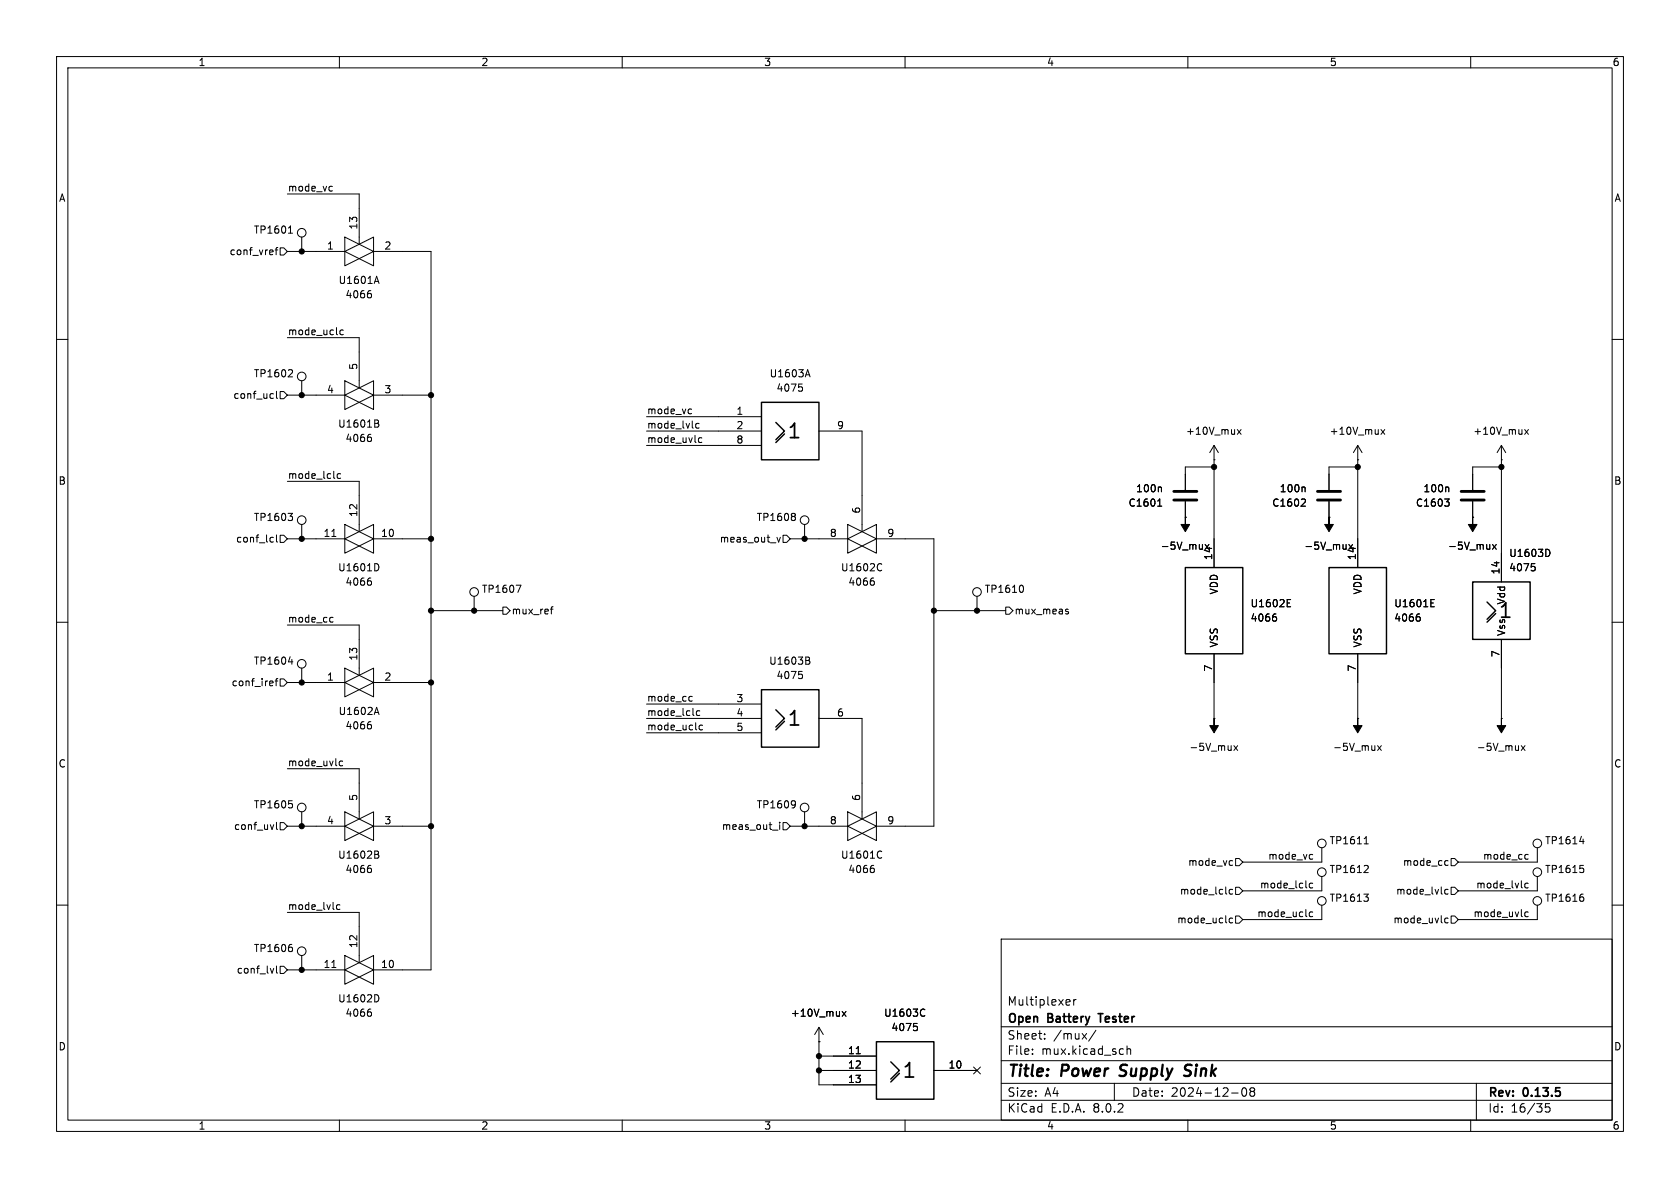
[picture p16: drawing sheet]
<svg xmlns="http://www.w3.org/2000/svg" width="297mm" height="210mm" viewBox="0 0 297 210" stroke-linecap="round" stroke-linejoin="round" font-family="sans-serif">
<defs><g id="words">
<g font-size="3.5">
<text x="139" y="77.9">1</text>
<text x="264.8" y="109.7">1</text>
<text x="139" y="128.7">1</text>
<text x="159.4" y="191">1</text>
</g>
<g font-size="2.8">
<text x="178" y="190.9">Title:</text>
<text x="187.7" y="190.9">Power</text>
<text x="198.8" y="190.9">Supply</text>
<text x="211.1" y="190.9">Sink</text>
</g>
<g font-size="2.1">
<text x="178" y="178">Multiplexer</text>
<text x="178" y="184">Sheet:</text>
<text x="178" y="181.2">Open</text>
<text x="185.3" y="181.2">Battery</text>
<text x="186.2" y="184">/mux/</text>
<text x="195" y="181.2">Tester</text>
<text x="178" y="186.7">File:</text>
<text x="184.1" y="186.7">mux.kicad_sch</text>
<text x="178" y="196.9">KiCad</text>
<text x="178" y="194.1">Size:</text>
<text x="184.7" y="194.1">A4</text>
<text x="185.7" y="196.9">E.D.A.</text>
<text x="193.3" y="196.9">8.0.2</text>
<text x="200" y="194.1">Date:</text>
<text x="207" y="194.1">2024-12-08</text>
<text x="263" y="194.3">Rev:</text>
<text x="263" y="196.9">Id:</text>
<text x="267.1" y="196.9">16/35</text>
<text x="269.4" y="194.3">0.13.5</text>
</g>
<g font-size="1.8">
<text x="35" y="11.9">1</text>
<text x="85" y="11.9">2</text>
<text x="135" y="11.9">3</text>
<text x="185" y="11.9">4</text>
<text x="235" y="11.9">5</text>
<text x="285" y="11.9">6</text>
<text x="10.3" y="35.9">A</text>
<text x="50.8" y="33.9">mode_vc</text>
<text x="285.3" y="35.9">A</text>
<text x="44.8" y="41.5">TP1601</text>
<text x="63.2" y="40.7" transform="rotate(-90 63.2 40.7)">13</text>
<text x="40.5" y="45.3">conf_vref</text>
<text x="57.7" y="44.2">1</text>
<text x="67.9" y="44.2">2</text>
<text x="59.8" y="50.4">U1601A</text>
<text x="61" y="52.9">4066</text>
<text x="50.8" y="59.3">mode_uclc</text>
<text x="63.2" y="65.5" transform="rotate(-90 63.2 65.5)">5</text>
<text x="41.2" y="70.7">conf_ucl</text>
<text x="44.8" y="66.9">TP1602</text>
<text x="57.7" y="69.6">4</text>
<text x="67.9" y="69.6">3</text>
<text x="136" y="66.9">U1603A</text>
<text x="137.2" y="69.4">4075</text>
<text x="59.7" y="75.8">U1601B</text>
<text x="114.3" y="73.3">mode_vc</text>
<text x="114.3" y="75.9">mode_lvlc</text>
<text x="130.1" y="73.4">1</text>
<text x="130.1" y="75.9">2</text>
<text x="147.9" y="75.9">9</text>
<text x="209.6" y="77.1">+10V_mux</text>
<text x="235" y="77.1">+10V_mux</text>
<text x="260.4" y="77.1">+10V_mux</text>
<text x="61" y="78.3">4066</text>
<text x="114.3" y="78.4">mode_uvlc</text>
<text x="130.1" y="78.5">8</text>
<text x="10.3" y="85.9">B</text>
<text x="50.8" y="84.7">mode_lclc</text>
<text x="199.4" y="89.8">C1601</text>
<text x="200.7" y="87.2">100n</text>
<text x="224.8" y="89.8">C1602</text>
<text x="226.1" y="87.2">100n</text>
<text x="250.2" y="89.8">C1603</text>
<text x="251.5" y="87.2">100n</text>
<text x="285.3" y="85.9">B</text>
<text x="44.8" y="92.3">TP1603</text>
<text x="57.1" y="95">11</text>
<text x="63.2" y="91.5" transform="rotate(-90 63.2 91.5)">12</text>
<text x="67.3" y="95">10</text>
<text x="133.7" y="92.3">TP1608</text>
<text x="146.6" y="95">8</text>
<text x="152.1" y="90.9" transform="rotate(-90 152.1 90.9)">6</text>
<text x="156.8" y="95">9</text>
<text x="41.6" y="96.1">conf_lcl</text>
<text x="59.7" y="101.2">U1601D</text>
<text x="127.2" y="96.1">meas_out_v</text>
<text x="148.6" y="101.2">U1602C</text>
<text x="205.1" y="97.4">-5V_mux</text>
<text x="214.4" y="99.1" transform="rotate(-90 214.4 99.1)">14</text>
<text x="230.5" y="97.4">-5V_mux</text>
<text x="239.8" y="99.1" transform="rotate(-90 239.8 99.1)">14</text>
<text x="255.9" y="97.4">-5V_mux</text>
<text x="265.2" y="101.6" transform="rotate(-90 265.2 101.6)">14</text>
<text x="266.7" y="98.7">U1603D</text>
<text x="266.7" y="101.2">4075</text>
<text x="61" y="103.7">4066</text>
<text x="85.1" y="105">TP1607</text>
<text x="149.9" y="103.7">4066</text>
<text x="174" y="105">TP1610</text>
<text x="215.5" y="105.2" transform="rotate(-90 215.5 105.2)">VDD</text>
<text x="221" y="107.5">U1602E</text>
<text x="240.9" y="105.2" transform="rotate(-90 240.9 105.2)">VDD</text>
<text x="246.4" y="107.5">U1601E</text>
<text x="266.3" y="107" transform="rotate(-90 266.3 107)">Vdd</text>
<text x="50.8" y="110.1">mode_cc</text>
<text x="90.4" y="108.8">mux_ref</text>
<text x="179.3" y="108.8">mux_meas</text>
<text x="221" y="110.1">4066</text>
<text x="246.4" y="110.1">4066</text>
<text x="266.3" y="112.5" transform="rotate(-90 266.3 112.5)">Vss</text>
<text x="44.8" y="117.7">TP1604</text>
<text x="63.2" y="116.9" transform="rotate(-90 63.2 116.9)">13</text>
<text x="135.9" y="117.7">U1603B</text>
<text x="214.4" y="118.8" transform="rotate(-90 214.4 118.8)">7</text>
<text x="215.5" y="114.6" transform="rotate(-90 215.5 114.6)">VSS</text>
<text x="239.8" y="118.8" transform="rotate(-90 239.8 118.8)">7</text>
<text x="240.9" y="114.6" transform="rotate(-90 240.9 114.6)">VSS</text>
<text x="265.2" y="116.3" transform="rotate(-90 265.2 116.3)">7</text>
<text x="40.9" y="121.5">conf_iref</text>
<text x="57.7" y="120.4">1</text>
<text x="67.9" y="120.4">2</text>
<text x="114.3" y="124.1">mode_cc</text>
<text x="130.1" y="124.2">3</text>
<text x="137.2" y="120.2">4075</text>
<text x="59.8" y="126.6">U1602A</text>
<text x="61" y="129.1">4066</text>
<text x="114.3" y="126.7">mode_lclc</text>
<text x="114.3" y="129.2">mode_uclc</text>
<text x="130.1" y="126.7">4</text>
<text x="130.1" y="129.3">5</text>
<text x="147.9" y="126.7">6</text>
<text x="10.3" y="135.9">C</text>
<text x="50.8" y="135.5">mode_uvlc</text>
<text x="210.2" y="132.9">-5V_mux</text>
<text x="235.6" y="132.9">-5V_mux</text>
<text x="261" y="132.9">-5V_mux</text>
<text x="285.3" y="135.9">C</text>
<text x="44.8" y="143.1">TP1605</text>
<text x="63.2" y="141.7" transform="rotate(-90 63.2 141.7)">5</text>
<text x="133.7" y="143.1">TP1609</text>
<text x="152.1" y="141.7" transform="rotate(-90 152.1 141.7)">6</text>
<text x="41.3" y="146.9">conf_uvl</text>
<text x="57.7" y="145.8">4</text>
<text x="67.9" y="145.8">3</text>
<text x="127.5" y="146.9">meas_out_i</text>
<text x="146.6" y="145.8">8</text>
<text x="156.8" y="145.8">9</text>
<text x="235" y="149.5">TP1611</text>
<text x="273.1" y="149.5">TP1614</text>
<text x="59.7" y="152">U1602B</text>
<text x="61" y="154.5">4066</text>
<text x="148.6" y="152">U1601C</text>
<text x="149.9" y="154.5">4066</text>
<text x="209.9" y="153.3">mode_vc</text>
<text x="224.1" y="152.1">mode_vc</text>
<text x="235" y="154.5">TP1612</text>
<text x="247.9" y="153.3">mode_cc</text>
<text x="262.1" y="152.1">mode_cc</text>
<text x="273.1" y="154.5">TP1615</text>
<text x="50.8" y="160.9">mode_lvlc</text>
<text x="208.5" y="158.3">mode_lclc</text>
<text x="222.7" y="157.1">mode_lclc</text>
<text x="235" y="159.6">TP1613</text>
<text x="246.7" y="158.3">mode_lvlc</text>
<text x="260.9" y="157.1">mode_lvlc</text>
<text x="273.1" y="159.6">TP1616</text>
<text x="63.2" y="167.7" transform="rotate(-90 63.2 167.7)">12</text>
<text x="208" y="163.4">mode_uclc</text>
<text x="222.2" y="162.2">mode_uclc</text>
<text x="246.2" y="163.4">mode_uvlc</text>
<text x="260.4" y="162.2">mode_uvlc</text>
<text x="41.8" y="172.3">conf_lvl</text>
<text x="44.8" y="168.5">TP1606</text>
<text x="57.1" y="171.2">11</text>
<text x="67.3" y="171.2">10</text>
<text x="59.7" y="177.4">U1602D</text>
<text x="61" y="179.9">4066</text>
<text x="139.7" y="179.9">+10V_mux</text>
<text x="156.2" y="179.9">U1603C</text>
<text x="10.3" y="185.9">D</text>
<text x="157.5" y="182.5">4075</text>
<text x="285.3" y="185.9">D</text>
<text x="149.8" y="186.4">11</text>
<text x="149.8" y="189">12</text>
<text x="149.8" y="191.5">13</text>
<text x="167.6" y="189">10</text>
<text x="35" y="199.9">1</text>
<text x="85" y="199.9">2</text>
<text x="135" y="199.9">3</text>
<text x="185" y="199.9">4</text>
<text x="235" y="199.9">5</text>
<text x="285" y="199.9">6</text>
</g>
</g></defs>
<g fill="none" stroke="#000" stroke-width=".18">
<path d="M10 10h277v190h-277zM12 12h273v186h-273zM60 10v2M110 10v2M160 10v2M210 10v2M260 10v2M50.8 34.3h12.7v8.9M58.4 32.9l.4 .1M58.8 33.7l-.4 .1M10 60h2M48.6 44.2h.5"/>
<path d="M49.1 43.8l-.3 .1v1.1M49.5 43.8h.7l.6 .7-.6 .6h-.7zM50.8 59.7h12.7v8.9M50.8 44.5h10.2M51 41.2h.7M51.2 40.1l.2-.2v1.3M53.3 41.9v2.6M60.7 58.4l-.4-.1-.2 .3 .1 .5h.5M61 44.5l5-2.6v5.1zM61 41.9l5 2.6-5 2.5zM65.3 51.4h.3M65.4 51.9l.3 .2v.3l-.3 .2"/>
<path d="M66 44.5h10.2v127h-10.2M66.3 49.7h.6M66.6 48.8l.4 1.3M285 60h2M48.2 69.6h.1M48.3 70.4h-.1M48.9 69.2v1l.2 .2M49.5 69.2h.7l.6 .7-.6 .6h-.7zM50.8 69.9h10.2M51.5 65.3l.2 .3v.3l-.8 .7h.8M53.3 67.3v2.6M61 69.9l5-2.6v5.1z"/>
<path d="M61 67.3l5 2.6-5 2.5zM65.3 76.8h.3M65.4 77.3l.3 .2v.3l-.3 .2M66 69.9h10.2M66.3 74.2l.6 .2v.2l-.2 .2M66.3 74.8h.4M66.7 74.8l.3 .3-.1 .3-.6 .1M114.3 73.7h20.3M114.3 76.2h20.3M114.3 78.7h20.3M121.9 72.3l.4 .1M122.3 73.1h-.4"/>
<path d="M123.6 74.9l-.4-.1-.2 .3 .1 .5h.5M124.1 77.4h-.4l-.2 .2 .1 .6h.5M141.2 67.9h.6M141.6 68.4l.3 .2v.3l-.3 .3M142.5 66.3h.6M142.8 65.3l.4 1.3M144.8 76.2h7.6v17.8M214.6 78.7l-.7 1.3M214.6 78.7v21.6M214.6 78.7l.8 1.3M218.7 75.9l.7 .9M219.4 75.9l-.7 .9"/>
<path d="M240 78.7v21.6M240 78.7l-.7 1.3M240 78.7l.8 1.3M244.1 75.9l.7 .9M244.8 75.9l-.7 .9M265.4 78.7v24.2M265.4 78.7l-.7 1.3M265.4 78.7l.8 1.3M269.5 75.9l.7 .9M270.2 75.9l-.7 .9M48 95h.3M48.3 95.8h-.3"/>
<path d="M48.9 94.6v1l.2 .2M49.5 94.6h.7l.6 .7-.6 .6h-.7zM50.8 85.1h12.7v8.9M50.8 95.3h10.2M50.9 90.7h.8l-.4 .5M51.5 91.2l.2 .3v.3l-.2 .2M53.3 92.7v2.6M58.7 94.8h.7M60.2 83.8l-.3-.1-.3 .3 .1 .5h.5M61 95.3l5-2.6v5.1zM61 92.7l5 2.6-5 2.5zM66 95.3h10.2"/>
<path d="M66.6 99.6a.68 .68 0 0 1 .4 .7 .68 .68 0 0 1-.4 .6M137.4 95l.3 .8 .3-.8M138.4 94.6h.7l.6 .7-.6 .6h-.7zM139.7 95.3h10.2M140.4 90.7l.2 .3-.2 .3 .2 .1v.4l-.2 .2M142.2 92.7v2.6M149.9 95.3l5-2.6v5.1zM149.9 92.7l5 2.6-5 2.5zM154.9 95.3h10.2v50.8h-10.2M155.5 99.6l.4 .2M204.7 89.5h.7M204.8 88.5l.2-.3v1.3"/>
<path d="M205.1 86.1l.2 .2v.6M209.5 91.4h.1M209.5 88.6v2.8M213.1 96.3l.6 .8M213.7 96.3l-.6 .8M214.6 81.3h.1M214.6 82.6h-5.1v4M230.5 88.2l.3 .3-.1 .3-.7 .7h.8M230.5 86.1l.2 .2v.6M234.9 91.4h.1M234.9 88.6v2.8M238.5 96.3l.6 .8"/>
<path d="M239.1 96.3l-.6 .8M240 81.3h.1M240 82.6h-5.1v4M255.4 88.2h.8l-.4 .5M255.9 88.7l.3 .2v.3l-.3 .3M255.9 86.1l.2 .2v.6M260.3 91.4h.1M260.3 88.6v2.8M263.9 96.3l.6 .8M264.5 96.3l-.6 .8M265.4 81.3h.1M265.4 82.6h-5.1v4"/>
<path d="M270.7 99.6h.6M273.6 97.1a.68 .68 0 0 1 .4 .6 .68 .68 0 0 1-.4 .7M10 110h2M49.1 120l-.3 .1v1.1M50.8 110.5h12.7v8.9M51 117h.8M51.6 116.6v.8M53.3 118.1v2.6M58.5 109.1l.4 .1M58.9 109.9l-.4 .1M61 118.1l5 2.6-5 2.5zM65.3 102.2h.3"/>
<path d="M65.4 102.7l.3 .2v.3l-.3 .2M76.2 108h12.7M83.8 105.4v2.6M88.9 107.3h.6l.7 .7-.7 .6h-.6zM91.2 103.4h.9l-.5 1.3M97.3 107.7h.5M97.8 107.3l-.3 .1v1.1M141.2 118.7h.6M141.6 119.2l.3 .2v.3l-.3 .3M142.5 116.1l.6 .2v.2l-.2 .3M142.5 116.8h.4M142.9 116.8l.3 .2-.1 .3-.6 .1"/>
<path d="M154.2 102.2h.3M154.3 102.7l.3 .2v.3l-.3 .2M155.9 100.8l-.4 .1M165.1 108h12.7M172.7 105.4v2.6M177.8 107.3h.6l.7 .7-.7 .6h-.6zM180.6 103.4a.79 .79 0 0 1 0 1.3M188.4 108l.5 .2v.1l-.2 .2h-.3M188.4 107.7h.5M214.6 115.6v11.4M225.3 108.5h.3M225.4 109l.3 .3v.3l-.3 .2"/>
<path d="M227.6 106.6h.4M227.6 107.3h.6M227.6 106h.6M240 115.6v11.4M250.7 108.5h.3M250.8 109l.3 .3v.3l-.3 .2M253 106.6h.4M253 107.3h.6M253 106h.6M265.4 113v14M271.2 100.1l.2 .3v.3l-.2 .2M285 110h2"/>
<path d="M48.2 120.4l.1 .3-.6 .1M48.6 120.4h.5M49.5 120h.7l.6 .7-.6 .6h-.7zM50.8 135.9h12.7v8.9M50.8 120.7h10.2M60.6 134.6l-.4-.1-.2 .3 .1 .5h.5M61 120.7l5-2.6v5.1zM65.3 127.6h.3M65.4 128.1l.3 .2v.3l-.3 .2M66 120.7h10.2M66.3 125.9h.6M66.6 125l.4 1.3"/>
<path d="M114.3 124.5h20.3M114.3 127h20.3M114.3 129.5h20.3M122 123.1l.4 .1M122.4 123.9h-.4M123.7 125.7l-.3-.1-.3 .3 .1 .5h.5M124.2 128.2h-.4l-.2 .2 .1 .6h.5M144.8 127h7.6v17.8M214.6 127h.1M218.1 131.8l.7 .9M218.8 131.8l-.7 .9M240 127h.1"/>
<path d="M243.5 131.8l.7 .9M244.2 131.8l-.7 .9M265.4 127h.1M268.9 131.8l.7 .9M269.6 131.8l-.7 .9M10 160h2M48.4 145.8l-.3 .8M48.9 145.4v1l.2 .2M49.5 145.4h.7l.6 .7-.6 .6h-.7zM50.8 146.1h10.2M51.1 141.5h.6M51.5 142l.2 .3v.3l-.2 .2"/>
<path d="M53.3 143.5v2.6M60.1 160l-.4-.1-.2 .3 .1 .5h.5M61 146.1l5-2.6v5.1zM61 143.5l5 2.6-5 2.5zM65.3 153h.3M65.4 153.5l.3 .2v.3l-.3 .2M66 146.1h10.2M66.3 150.4l.6 .2v.2l-.2 .2M66.3 151h.4M66.7 151l.3 .3-.1 .3-.6 .1M136.6 146.8h.9M137.8 145.4v.1"/>
<path d="M137.8 145.8v.8M138.4 145.4h.7l.6 .7-.6 .6h-.7zM139.7 146.1h10.2M140.4 141.5l.2 .2a1.03 1.03 0 0 1-.2 1.1M140.6 142.1l-.2 .2M142.2 143.5v2.6M149.9 146.1l5-2.6v5.1zM149.9 143.5l5 2.6-5 2.5zM154.2 153h.3M154.3 153.5l.3 .2v.3l-.3 .2M155.5 150.4l.4 .2M155.9 151.6l-.4 .1"/>
<path d="M217.5 152.1l.4 .1M217.9 152.9l-.4 .1M217.9 157.3l-.4-.1-.2 .3 .1 .5h.5M218.4 151.8h.7l.6 .6-.6 .6h-.7zM218.4 156.8h.7l.6 .7-.6 .6h-.7zM231.7 151l.4 .1M232.1 156.2l-.4-.1-.2 .3 .1 .5h.5M232.1 151.8l-.4 .1M233.7 149.9v2.5h-14M233.7 154.9v2.6h-14M241.1 158.1h.8l-.4 .4M241.2 149.2h.7"/>
<path d="M241.4 148.1l.1-.2v1.3M241.7 158.5l.2 .3v.3l-.2 .2M241.7 153l.2 .2-.1 .3-.7 .7h.8M255.6 152.1l.4 .1M256 152.9l-.4 .1M256 157.3l-.4-.1-.2 .3 .1 .5h.5M256.5 156.8h.7l.6 .7-.6 .6h-.7zM256.5 151.8h.7l.6 .6-.6 .6h-.7zM269.8 151l.4 .1M270.2 156.2l-.4-.1-.2 .3 .1 .5h.5M270.2 151.8l-.4 .1M271.8 149.9v2.5h-14"/>
<path d="M271.8 154.9v2.6h-14M279.3 148.7h.8M279.3 153h.6M279.6 158.1h.3M279.8 158.5l.2 .3v.3l-.2 .2M279.8 153.5l.2 .2v.3l-.2 .2M279.9 148.3v.9M285 160h2M48.4 171.2l-.3 .8M48.9 170.8v1l.2 .2M49.5 170.8h.7l.6 .7-.6 .6h-.7zM50.8 161.3h12.7v8.9"/>
<path d="M50.8 171.5h10.2M51.4 166.9h.2M51.5 167.4l.2 .3v.3l-.2 .2M53.3 168.9v2.6M58.7 171h.7M61 171.5l5-2.6v5.1zM61 168.9l5 2.6-5 2.5zM65.3 178.4h.3M65.4 178.9l.3 .2v.3l-.3 .2M66.6 175.8a.68 .68 0 0 1 .4 .7 .68 .68 0 0 1-.4 .6M148.9 178.8l.7 .8M149.6 178.8l-.7 .8"/>
<path d="M163.1 178.4l.4 .1M163.5 179.5l-.4 .1M177 166h108v32h-108zM188.7 176.7l.4 .1 .1 .3-.7 .1M189.1 177.6l-.4 .1M189.8 176.7v1M190.2 176.7l-.2 .1-.2 .2M217.9 162.4l-.4-.1-.2 .2 .1 .6h.5M218.4 161.9h.7l.6 .7-.6 .6h-.7zM232.1 161.3l-.4-.1-.2 .2 .1 .6h.5M233.7 160v2.6h-14M256 162.4l-.4-.1-.2 .2 .1 .6h.5"/>
<path d="M256.5 161.9h.7l.6 .7-.6 .6h-.7zM270.2 161.3l-.4-.1-.2 .2 .1 .6h.5M271.8 160v2.6h-14M60 198v2M110 198v2M144.8 184.2h.1M144.8 189.2h10.1M144.8 186.7h10.1M144.8 181.6v10.2h10.1M144.8 181.6l-.8 1.3M144.8 181.6l.7 1.3M151.4 186.3h.7"/>
<path d="M160 198v2M161.5 180.9h.6M162 181.4l.2 .2v.3l-.2 .3M165.1 189.2h7.6M172.1 188.6l1.2 1.2M173.3 188.6l-1.2 1.2M177 194.5h108M177 191.5h108M177 187.5h108M177 181.5h108M182.5 186.3v.1M182.5 185.5v.1"/>
<path d="M184.7 183.6v.1M184.7 182.8v.1M193.7 182.1l-1.2 2M197 191.5v3M198.5 185.4l.1 .1M198.6 186.3l-.1 .1M199.2 184.9v1.5M199.2 185.5l.3-.1 .3 .1 .1 .9M210 198v2M217.7 193.2h1.2M219.7 192.4l.2-.1a.81 .81 0 0 1 .6 .6 .81 .81 0 0 1-.3 .8l-.2 .1a.81 .81 0 0 1-.3-1.4zM221.2 192.9l-.2-.2 .2-.4 .5 .1 .1 .2-.3 .3"/>
<path d="M221.2 192.9l-.2 .3v.3l.2 .3 .5-.1 .1-.2-.1-.4-.2-.2M221.2 192.9h.3M260 198v2M261 191.5v6.5M274 195.1h-.8v.7l.2-.1h.5l.1 .3v.5l-.3 .1-.5-.1"/>
<circle cx="53.3" cy="41.1" r=".76"/>
<circle cx="53.3" cy="66.5" r=".76"/>
<circle cx="53.3" cy="91.9" r=".76"/>
<circle cx="142.2" cy="91.9" r=".76"/>
<circle cx="53.3" cy="117.3" r=".76"/>
<circle cx="83.8" cy="104.6" r=".76"/>
<circle cx="172.7" cy="104.6" r=".76"/>
<circle cx="53.3" cy="142.7" r=".76"/>
<circle cx="142.2" cy="142.7" r=".76"/>
<circle cx="233.7" cy="149.1" r=".76"/>
<circle cx="233.7" cy="154.2" r=".76"/>
<circle cx="233.7" cy="159.3" r=".76"/>
<circle cx="271.8" cy="159.3" r=".76"/>
<circle cx="271.8" cy="149.1" r=".76"/>
<circle cx="271.8" cy="154.2" r=".76"/>
<circle cx="53.3" cy="168.1" r=".76"/>
</g>
<path d="M197.9 190.1l.3 .1M198.2 188.4l-.1 .4v.2M210.4 190a.85 .85 0 0 1-1.1 .1M210.4 188.2l-.7 .1a.46 .46 0 0 0-.2 .5 .46 .46 0 0 0 .3 .4l.6 .2" fill="none" stroke="#000" stroke-width=".4"/>
<path d="M194.1 179.2h.9" fill="none" stroke="#000" stroke-width=".3"/>
<path d="M207.5 86.9h4.1M207.5 88.4h4.1M232.9 86.9h4.1M232.9 88.4h4.1M258.3 86.9h4.1M258.3 88.4h4.1" fill="none" stroke="#000" stroke-width=".51"/>
<g fill="#000" stroke="#000" stroke-width=".18">
<path d="M209.5 91.4v1.3h.8l-.8 1.3-.7-1.3h.7zM234.9 91.4v1.3h.8l-.8 1.3-.7-1.3h.7zM260.3 91.4v1.3h.8l-.8 1.3-.7-1.3h.7zM214.6 127v1.3h.8l-.8 1.2-.7-1.2h.7zM240 127v1.3h.8l-.8 1.2-.7-1.2h.7zM265.4 127v1.3h.8l-.8 1.2-.7-1.2h.7z"/>
<circle cx="53.3" cy="44.5" r=".46"/>
<circle cx="53.3" cy="69.9" r=".46"/>
<circle cx="76.2" cy="69.9" r=".46"/>
<circle cx="53.3" cy="95.3" r=".46"/>
<circle cx="76.2" cy="95.3" r=".46"/>
<circle cx="142.2" cy="95.3" r=".46"/>
<circle cx="214.6" cy="82.6" r=".46"/>
<circle cx="240" cy="82.6" r=".46"/>
<circle cx="265.4" cy="82.6" r=".46"/>
<circle cx="76.2" cy="108" r=".46"/>
<circle cx="83.8" cy="108" r=".46"/>
<circle cx="165.1" cy="108" r=".46"/>
<circle cx="172.7" cy="108" r=".46"/>
<circle cx="53.3" cy="120.7" r=".46"/>
<circle cx="76.2" cy="120.7" r=".46"/>
<circle cx="53.3" cy="146.1" r=".46"/>
<circle cx="76.2" cy="146.1" r=".46"/>
<circle cx="142.2" cy="146.1" r=".46"/>
<circle cx="53.3" cy="171.5" r=".46"/>
<circle cx="144.8" cy="189.2" r=".46"/>
<circle cx="144.8" cy="186.7" r=".46"/>
</g>
<g fill="none" stroke="#000" stroke-width=".25">
<path d="M134.6 71.1h10.2v10.2h-10.2zM137.2 74.7l1.5 1.5-1.5 1.5M138.7 76.7l-1.5 1.5M209.5 100.3h10.2v15.3h-10.2zM234.9 100.3h10.2v15.3h-10.2zM260.3 102.9h10.2v10.1h-10.2zM262.9 106.4l1.5 1.6-1.5 1.5M264.4 108.5l-1.5 1.5M134.6 121.9h10.2v10.2h-10.2zM137.2 125.5l1.5 1.5-1.5 1.5M138.7 127.5l-1.5 1.5M154.9 184.2h10.2v10.1h-10.2z"/>
<path d="M157.5 187.7l1.5 1.5-1.5 1.6M159 189.7l-1.5 1.6"/>
</g>
<use href="#words"/>
</svg>
